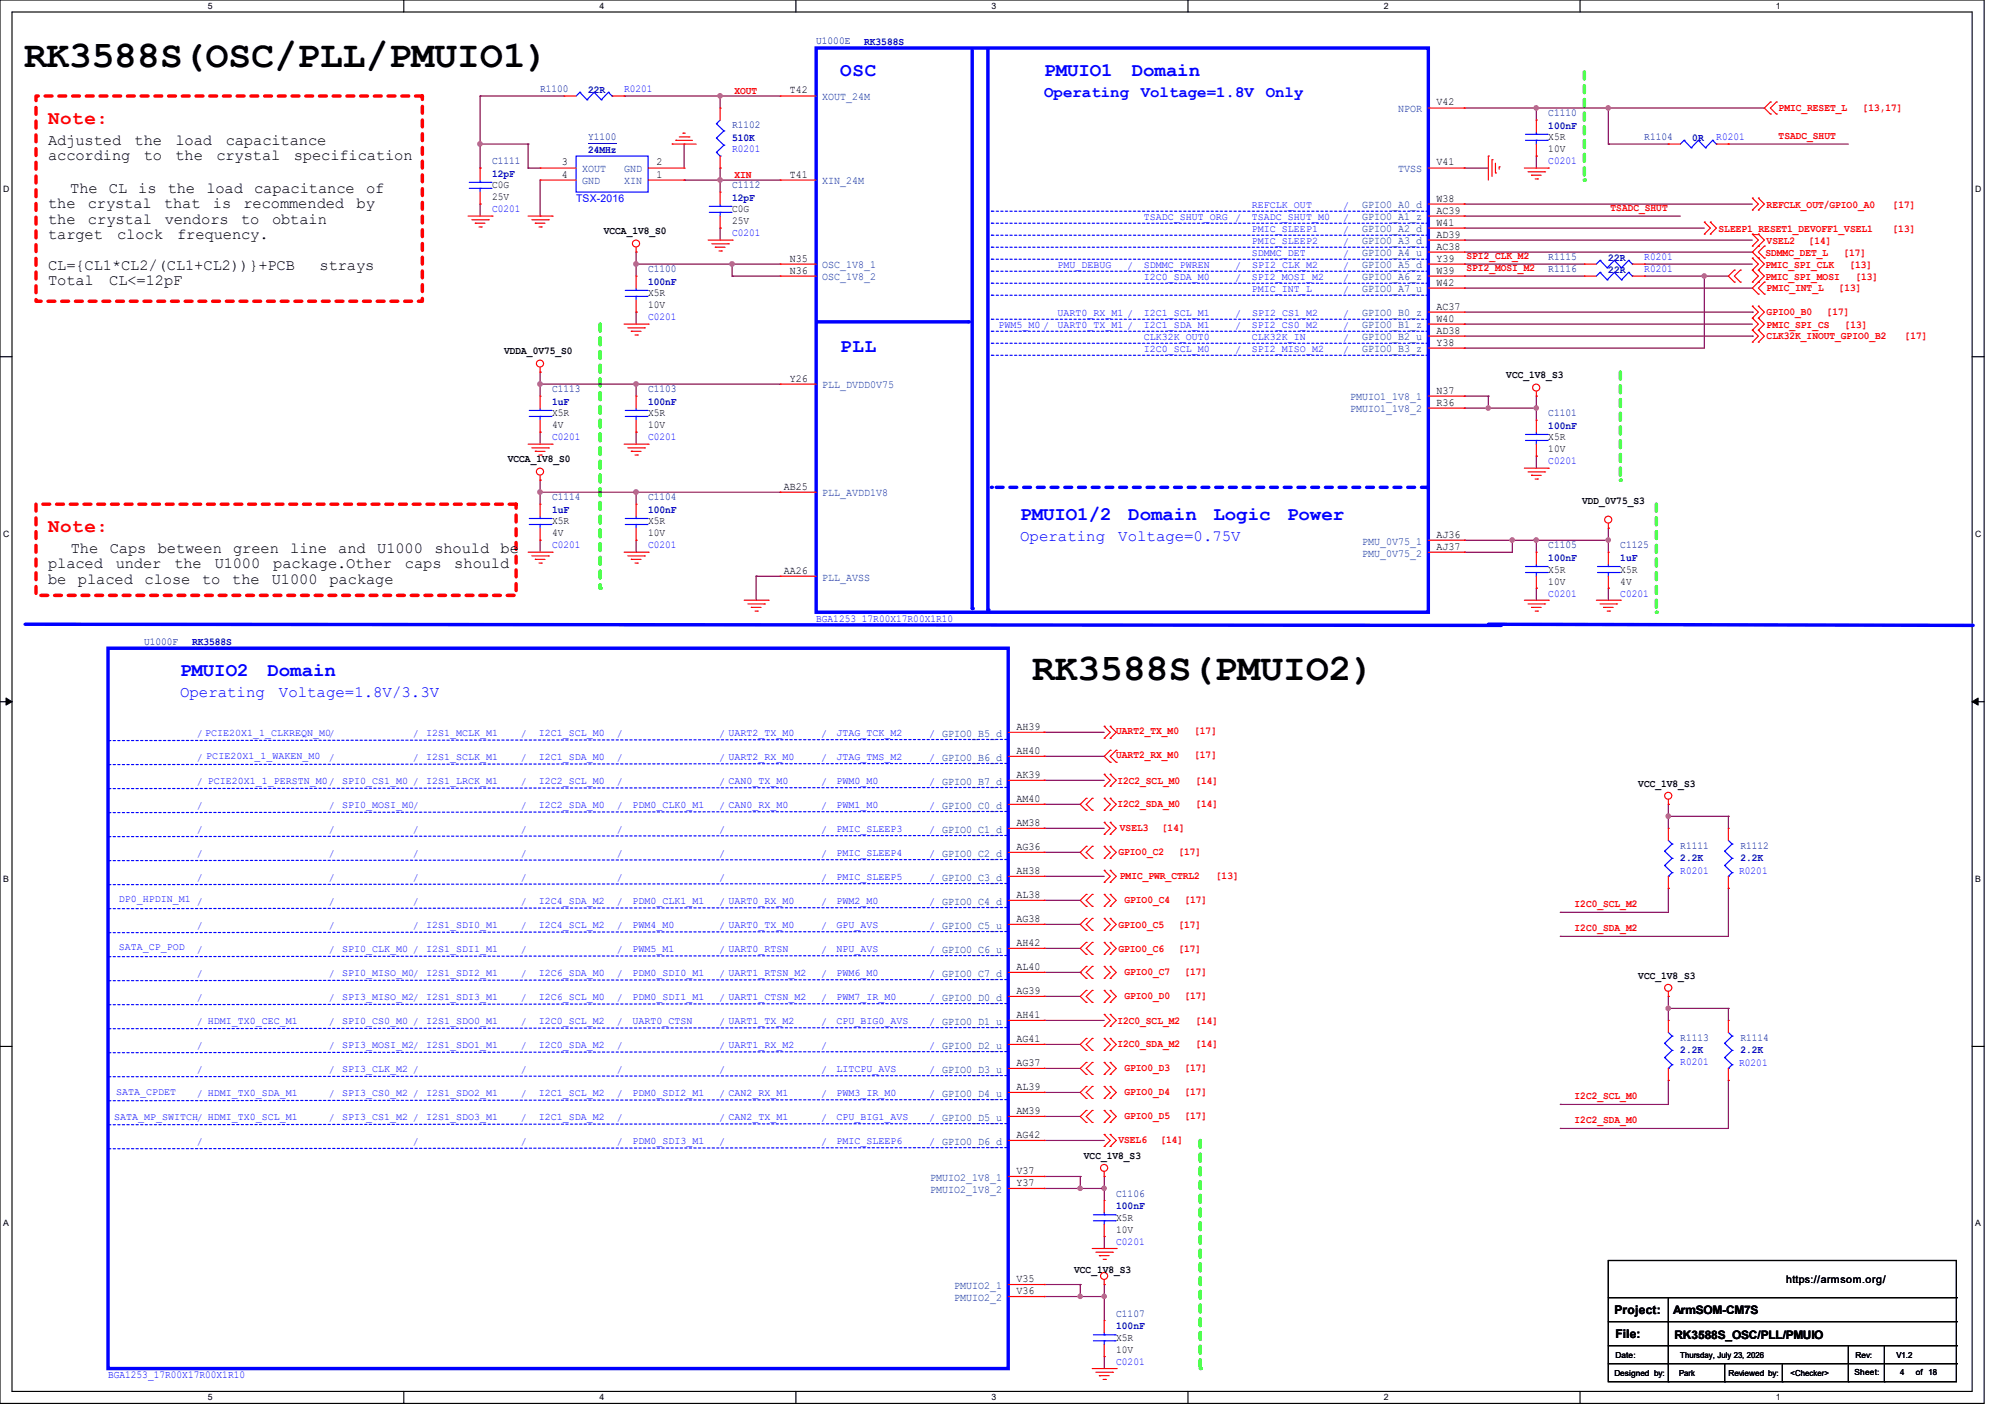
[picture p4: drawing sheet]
<svg xmlns="http://www.w3.org/2000/svg" width="297mm" height="210mm" viewBox="0 0 297 210" stroke-linecap="round" stroke-linejoin="round" font-family="sans-serif">
<defs><g id="words">
<g font-size="5.6">
<text x="3.6" y="10">RK3588S(OSC/PLL/PMUIO1)</text>
<text x="152.9" y="100.7">RK3588S(PMUIO2)</text>
</g>
<g font-size="2.8" fill="#00f">
<text x="124.5" y="11.3">OSC</text>
<text x="154.7" y="11.3">PMUIO1</text>
<text x="167.6" y="11.3">Domain</text>
<text x="124.5" y="52.2">PLL</text>
<text x="151.1" y="77">PMUIO1/2</text>
<text x="167.1" y="77">Domain</text>
<text x="179.8" y="77">Logic</text>
<text x="190.7" y="77">Power</text>
<text x="26.7" y="100.2">PMUIO2</text>
<text x="39.6" y="100.2">Domain</text>
</g>
<g font-size="2.8" fill="#f00">
<text x="7.1" y="18.4">Note:</text>
<text x="7.1" y="78.8">Note:</text>
</g>
<g font-size="2.3" fill="#00f">
<text x="154.7" y="14.4">Operating</text>
<text x="169" y="14.4">Voltage=1.8V</text>
<text x="187.5" y="14.4">Only</text>
<text x="151.1" y="80.1">Operating</text>
<text x="165.7" y="80.1">Voltage=0.75V</text>
<text x="26.7" y="103.3">Operating</text>
<text x="41.3" y="103.3">Voltage=1.8V/3.3V</text>
</g>
<g font-size="2.3">
<text x="7.1" y="21.4">Adjusted</text>
<text x="7.1" y="23.7">according</text>
<text x="19.9" y="21.4">the</text>
<text x="21.3" y="23.7">to</text>
<text x="26" y="21.4">load</text>
<text x="26" y="23.7">the</text>
<text x="32.1" y="23.7">crystal</text>
<text x="33.4" y="21.4">capacitance</text>
<text x="43.5" y="23.7">specification</text>
<text x="10.4" y="28.5">The</text>
<text x="16.1" y="28.5">CL</text>
<text x="20.5" y="28.5">is</text>
<text x="24.9" y="28.5">the</text>
<text x="30.6" y="28.5">load</text>
<text x="37.6" y="28.5">capacitance</text>
<text x="54.2" y="28.5">of</text>
<text x="7.1" y="30.8">the</text>
<text x="7.1" y="33.1">the</text>
<text x="7.1" y="35.4">target</text>
<text x="13" y="30.8">crystal</text>
<text x="13" y="33.1">crystal</text>
<text x="17.4" y="35.4">clock</text>
<text x="24.3" y="30.8">that</text>
<text x="24.4" y="33.1">vendors</text>
<text x="26.2" y="35.4">frequency.</text>
<text x="31.5" y="30.8">is</text>
<text x="35.7" y="33.1">to</text>
<text x="36.1" y="30.8">recommended</text>
<text x="40.3" y="33.1">obtain</text>
<text x="52.8" y="30.8">by</text>
<text x="7.1" y="40">CL={CL1*CL2/(CL1+CL2))}+PCB</text>
<text x="47.3" y="40">strays</text>
<text x="7.1" y="42.2">Total</text>
<text x="16.2" y="42.2">CL&lt;=12pF</text>
<text x="10.5" y="81.9">The</text>
<text x="16.3" y="81.9">Caps</text>
<text x="23.4" y="81.9">between</text>
<text x="34.5" y="81.9">green</text>
<text x="43" y="81.9">line</text>
<text x="50.1" y="81.9">and</text>
<text x="55.9" y="81.9">U1000</text>
<text x="64.4" y="81.9">should</text>
<text x="74.2" y="81.9">be</text>
<text x="7.1" y="84.2">placed</text>
<text x="7.1" y="86.4">be</text>
<text x="11.5" y="86.4">placed</text>
<text x="17.1" y="84.2">under</text>
<text x="21.4" y="86.4">close</text>
<text x="25.8" y="84.2">the</text>
<text x="29.9" y="86.4">to</text>
<text x="31.8" y="84.2">U1000</text>
<text x="34.4" y="86.4">the</text>
<text x="40.3" y="86.4">U1000</text>
<text x="40.5" y="84.2">package.Other</text>
<text x="48.8" y="86.4">package</text>
<text x="60" y="84.2">caps</text>
<text x="67.3" y="84.2">should</text>
</g>
<g font-size="1.8">
<text x="239.1" y="194.6">Project:</text>
<text x="239.3" y="198.1">File:</text>
</g>
<g font-size="1.7">
<text x="247.9" y="194.7">ArmSOM-CM7S</text>
<text x="248" y="198.2">RK3588S_OSC/PLL/PMUIO</text>
</g>
<g font-size="1.6" fill="#000080">
<text x="120.9" y="6.6">U1000E</text>
<text x="128" y="6.6">RK3588S</text>
<text x="80" y="13.7">R1100</text>
<text x="87.1" y="13.7">22R</text>
<text x="229.4" y="17.2">C1110</text>
<text x="87.1" y="20.8">Y1100</text>
<text x="87.1" y="22.6">24MHz</text>
<text x="108.5" y="19">R1102</text>
<text x="108.5" y="20.8">510K</text>
<text x="229.4" y="19">100nF</text>
<text x="243.6" y="20.8">R1104</text>
<text x="250.7" y="20.8">0R</text>
<text x="72.9" y="24.3">C1111</text>
<text x="72.9" y="26.2">12pF</text>
<text x="108.5" y="27.9">C1112</text>
<text x="108.5" y="29.7">12pF</text>
<text x="96" y="40.3">C1100</text>
<text x="229.4" y="40.3">R1116</text>
<text x="229.4" y="38.6">R1115</text>
<text x="238.2" y="40.4">22R</text>
<text x="238.2" y="38.6">22R</text>
<text x="96" y="42.2">100nF</text>
<text x="81.8" y="58.1">C1113</text>
<text x="81.8" y="59.9">1uF</text>
<text x="96" y="58.1">C1103</text>
<text x="96" y="59.9">100nF</text>
<text x="229.4" y="61.7">C1101</text>
<text x="229.4" y="63.5">100nF</text>
<text x="81.8" y="74.1">C1114</text>
<text x="81.8" y="75.9">1uF</text>
<text x="96" y="74.1">C1104</text>
<text x="96" y="75.9">100nF</text>
<text x="229.4" y="81.2">C1105</text>
<text x="229.4" y="83.1">100nF</text>
<text x="240" y="81.2">C1125</text>
<text x="240" y="83.1">1uF</text>
<text x="21.3" y="95.5">U1000F</text>
<text x="28.4" y="95.5">RK3588S</text>
<text x="248.9" y="125.7">R1111</text>
<text x="257.8" y="125.7">R1112</text>
<text x="248.9" y="127.5">2.2K</text>
<text x="257.8" y="127.5">2.2K</text>
<text x="248.9" y="154.1">R1113</text>
<text x="248.9" y="156">2.2K</text>
<text x="257.8" y="154.1">R1114</text>
<text x="257.8" y="156">2.2K</text>
<text x="165.4" y="177.2">C1106</text>
<text x="165.4" y="179.1">100nF</text>
<text x="165.4" y="195">C1107</text>
<text x="165.4" y="196.8">100nF</text>
</g>
<g font-size="1.6" fill="#00f">
<text x="92.5" y="13.7">R0201</text>
<text x="108.5" y="22.6">R0201</text>
<text x="254.2" y="20.8">R0201</text>
<text x="85.3" y="29.9">TSX-2016</text>
<text x="229.4" y="24.3">C0201</text>
<text x="72.9" y="31.5">C0201</text>
<text x="108.5" y="35">C0201</text>
<text x="243.6" y="40.3">R0201</text>
<text x="243.6" y="38.6">R0201</text>
<text x="96" y="47.5">C0201</text>
<text x="81.8" y="65.2">C0201</text>
<text x="96" y="65.2">C0201</text>
<text x="229.4" y="68.8">C0201</text>
<text x="81.8" y="81.2">C0201</text>
<text x="96" y="81.2">C0201</text>
<text x="229.4" y="88.3">C0201</text>
<text x="240" y="88.3">C0201</text>
<text x="120.9" y="92.1">BGA1253_17R00X17R00X1R10</text>
<text x="248.9" y="129.4">R0201</text>
<text x="257.6" y="129.4">R0201</text>
<text x="248.9" y="157.7">R0201</text>
<text x="257.6" y="157.9">R0201</text>
<text x="165.4" y="184.4">C0201</text>
<text x="165.4" y="202.1">C0201</text>
<text x="16" y="204.1">BGA1253_17R00X17R00X1R10</text>
</g>
<g font-size="1.6" fill="#f00">
<text x="108.8" y="13.9">XOUT</text>
<text x="263.5" y="16.4">PMIC_RESET_L</text>
<text x="275.9" y="16.4">[13,17]</text>
<text x="263.5" y="20.6">TSADC_SHUT</text>
<text x="108.8" y="26.3">XIN</text>
<text x="238.6" y="31.2">TSADC_SHUT</text>
<text x="254.6" y="34.3">SLEEP1_RESET1_DEVOFF1_VSEL1</text>
<text x="261.7" y="30.8">REFCLK_OUT/GPIO0_A0</text>
<text x="280.4" y="34.3">[13]</text>
<text x="280.4" y="30.8">[17]</text>
<text x="217.2" y="38.4">SPI2_CLK_M2</text>
<text x="217.2" y="40.1">SPI2_MOSI_M2</text>
<text x="261.5" y="39.7">PMIC_SPI_CLK</text>
<text x="261.5" y="41.4">PMIC_SPI_MOSI</text>
<text x="261.5" y="37.9">SDMMC_DET_L</text>
<text x="261.7" y="36.1">VSEL2</text>
<text x="267.9" y="36.1">[14]</text>
<text x="273.1" y="37.9">[17]</text>
<text x="274" y="39.7">[13]</text>
<text x="274.9" y="41.4">[13]</text>
<text x="261.7" y="43.1">PMIC_INT_L</text>
<text x="261.7" y="46.6">GPIO0_B0</text>
<text x="270.6" y="46.6">[17]</text>
<text x="272.4" y="43.1">[13]</text>
<text x="261.7" y="48.6">PMIC_SPI_CS</text>
<text x="261.7" y="50.2">CLK32K_INOUT_GPIO0_B2</text>
<text x="273.3" y="48.6">[13]</text>
<text x="282.1" y="50.2">[17]</text>
<text x="165.4" y="112.2">UART2_RX_M0</text>
<text x="165.4" y="108.7">UART2_TX_M0</text>
<text x="176.9" y="112.2">[17]</text>
<text x="176.9" y="108.7">[17]</text>
<text x="165.5" y="116.1">I2C2_SCL_M0</text>
<text x="165.5" y="119.5">I2C2_SDA_M0</text>
<text x="177.1" y="116.1">[14]</text>
<text x="177.1" y="119.5">[14]</text>
<text x="165.9" y="123.1">VSEL3</text>
<text x="172.1" y="123.1">[14]</text>
<text x="165.7" y="126.6">GPIO0_C2</text>
<text x="165.9" y="130.2">PMIC_PWR_CTRL2</text>
<text x="174.6" y="126.6">[17]</text>
<text x="180.1" y="130.2">[13]</text>
<text x="165.7" y="137.5">GPIO0_C5</text>
<text x="166.6" y="133.7">GPIO0_C4</text>
<text x="174.6" y="137.5">[17]</text>
<text x="175.5" y="133.7">[17]</text>
<text x="233.3" y="134.4">I2C0_SCL_M2</text>
<text x="233.3" y="137.9">I2C0_SDA_M2</text>
<text x="165.7" y="141">GPIO0_C6</text>
<text x="174.6" y="141">[17]</text>
<text x="166.6" y="144.4">GPIO0_C7</text>
<text x="166.6" y="148">GPIO0_D0</text>
<text x="175.5" y="144.4">[17]</text>
<text x="175.5" y="148">[17]</text>
<text x="165.5" y="151.7">I2C0_SCL_M2</text>
<text x="165.5" y="155.1">I2C0_SDA_M2</text>
<text x="177.1" y="151.7">[14]</text>
<text x="177.1" y="155.1">[14]</text>
<text x="166.6" y="158.6">GPIO0_D3</text>
<text x="175.5" y="158.6">[17]</text>
<text x="166.6" y="165.7">GPIO0_D5</text>
<text x="166.6" y="162.2">GPIO0_D4</text>
<text x="175.5" y="165.7">[17]</text>
<text x="175.5" y="162.2">[17]</text>
<text x="233.3" y="162.8">I2C2_SCL_M0</text>
<text x="233.3" y="166.4">I2C2_SDA_M0</text>
<text x="165.7" y="169.3">VSEL6</text>
<text x="171.9" y="169.3">[14]</text>
</g>
<g font-size="1.6">
<text x="117" y="13.8">T42</text>
<text x="212.8" y="15.6">V42</text>
<text x="229.4" y="20.8">X5R</text>
<text x="229.4" y="22.6">10V</text>
<text x="72.9" y="27.9">C0G</text>
<text x="72.9" y="29.7">25V</text>
<text x="83.2" y="24.5">3</text>
<text x="83.2" y="26.3">4</text>
<text x="97.2" y="26.3">1</text>
<text x="97.2" y="24.5">2</text>
<text x="117" y="26.3">T41</text>
<text x="212.8" y="29.8">W38</text>
<text x="212.8" y="24.5">V41</text>
<text x="89.4" y="34.7">VCCA_1V8_S0</text>
<text x="108.5" y="31.5">C0G</text>
<text x="108.5" y="33.2">25V</text>
<text x="212.8" y="33.4">W41</text>
<text x="212.8" y="35.2">AD39</text>
<text x="212.8" y="31.6">AC39</text>
<text x="117" y="38.7">N35</text>
<text x="117" y="40.5">N36</text>
<text x="212.8" y="40.5">W39</text>
<text x="212.8" y="37">AC38</text>
<text x="212.8" y="38.7">Y39</text>
<text x="96" y="43.9">X5R</text>
<text x="96" y="45.7">10V</text>
<text x="212.8" y="45.8">AC37</text>
<text x="212.8" y="47.6">W40</text>
<text x="212.8" y="42.3">W42</text>
<text x="74.7" y="52.5">VDDA_0V75_S0</text>
<text x="212.8" y="49.4">AD38</text>
<text x="212.8" y="51.2">Y38</text>
<text x="117" y="56.5">Y26</text>
<text x="212.8" y="58.3">N37</text>
<text x="223.1" y="56">VCC_1V8_S3</text>
<text x="81.8" y="61.7">X5R</text>
<text x="81.8" y="63.5">4V</text>
<text x="96" y="61.7">X5R</text>
<text x="96" y="63.5">10V</text>
<text x="212.8" y="60.1">R36</text>
<text x="229.4" y="65.2">X5R</text>
<text x="75.2" y="68.5">VCCA_1V8_S0</text>
<text x="229.4" y="67">10V</text>
<text x="81.8" y="77.7">X5R</text>
<text x="96" y="77.7">X5R</text>
<text x="116.1" y="72.5">AB25</text>
<text x="234.4" y="74.7">VDD_0V75_S3</text>
<text x="81.8" y="79.5">4V</text>
<text x="96" y="79.5">10V</text>
<text x="212.8" y="79.6">AJ36</text>
<text x="212.8" y="81.4">AJ37</text>
<text x="116.1" y="85">AA26</text>
<text x="229.4" y="84.8">X5R</text>
<text x="229.4" y="86.6">10V</text>
<text x="240" y="84.8">X5R</text>
<text x="240" y="86.6">4V</text>
<text x="150.6" y="111.6">AH40</text>
<text x="150.6" y="108.1">AH39</text>
<text x="150.6" y="115.2">AK39</text>
<text x="150.6" y="118.7">AM40</text>
<text x="242.7" y="116.5">VCC_1V8_S3</text>
<text x="150.6" y="122.3">AM38</text>
<text x="150.6" y="125.9">AG36</text>
<text x="150.6" y="129.4">AH38</text>
<text x="150.6" y="133">AL38</text>
<text x="150.6" y="136.5">AG38</text>
<text x="150.6" y="140.1">AH42</text>
<text x="150.6" y="143.6">AL40</text>
<text x="150.6" y="147.2">AG39</text>
<text x="242.7" y="144.9">VCC_1V8_S3</text>
<text x="150.6" y="150.8">AH41</text>
<text x="150.6" y="154.3">AG41</text>
<text x="150.6" y="161.4">AL39</text>
<text x="150.6" y="157.9">AG37</text>
<text x="150.6" y="165">AM39</text>
<text x="150.6" y="168.5">AG42</text>
<text x="150.6" y="173.9">V37</text>
<text x="160.6" y="171.6">VCC_1V8_S3</text>
<text x="150.6" y="175.6">Y37</text>
<text x="165.4" y="180.8">X5R</text>
<text x="165.4" y="182.6">10V</text>
<text x="150.6" y="189.9">V35</text>
<text x="150.6" y="191.6">V36</text>
<text x="159.1" y="188.5">VCC_1V8_S3</text>
<text x="264.6" y="190.1">https://armsom.org/</text>
<text x="165.4" y="198.6">X5R</text>
<text x="165.4" y="200.4">10V</text>
</g>
<g font-size="1.6" fill="#004080">
<text x="121.8" y="14.9">XOUT_24M</text>
<text x="207.1" y="16.6">NPOR</text>
<text x="86.2" y="25.5">XOUT</text>
<text x="86.2" y="27.3">GND</text>
<text x="92.5" y="27.3">XIN</text>
<text x="92.5" y="25.5">GND</text>
<text x="121.8" y="27.3">XIN_24M</text>
<text x="207.1" y="25.5">TVSS</text>
<text x="201.8" y="34.4">GPIO0_A2_d</text>
<text x="201.8" y="30.9">GPIO0_A0_d</text>
<text x="201.8" y="32.6">GPIO0_A1_z</text>
<text x="121.8" y="39.8">OSC_1V8_1</text>
<text x="121.8" y="41.5">OSC_1V8_2</text>
<text x="201.8" y="41.5">GPIO0_A6_z</text>
<text x="201.8" y="36.2">GPIO0_A3_d</text>
<text x="201.8" y="38">GPIO0_A4_u</text>
<text x="201.8" y="39.8">GPIO0_A5_d</text>
<text x="201.8" y="46.9">GPIO0_B0_z</text>
<text x="201.8" y="43.3">GPIO0_A7_u</text>
<text x="201.8" y="50.4">GPIO0_B2_u</text>
<text x="201.8" y="52.2">GPIO0_B3_z</text>
<text x="201.8" y="48.6">GPIO0_B1_z</text>
<text x="121.8" y="57.5">PLL_DVDD0V75</text>
<text x="200" y="59.3">PMUIO1_1V8_1</text>
<text x="200" y="61.1">PMUIO1_1V8_2</text>
<text x="121.8" y="73.5">PLL_AVDD1V8</text>
<text x="201.8" y="80.6">PMU_0V75_1</text>
<text x="201.8" y="82.4">PMU_0V75_2</text>
<text x="121.8" y="86">PLL_AVSS</text>
<text x="137.8" y="174.9">PMUIO2_1V8_1</text>
<text x="137.8" y="176.7">PMUIO2_1V8_2</text>
<text x="141.4" y="190.9">PMUIO2_1</text>
<text x="141.4" y="192.7">PMUIO2_2</text>
</g>
<g font-size="1.5" fill="#00f">
<text x="169.5" y="32.5">TSADC_SHUT_ORG</text>
<text x="183" y="32.7">/</text>
<text x="185.5" y="34.3">PMIC_SLEEP1</text>
<text x="185.5" y="32.5">TSADC_SHUT_M0</text>
<text x="185.5" y="30.7">REFCLK_OUT</text>
<text x="199" y="34.5">/</text>
<text x="199" y="32.7">/</text>
<text x="199" y="30.9">/</text>
<text x="156.6" y="39.6">PMU_DEBUG</text>
<text x="167" y="39.8">/</text>
<text x="169.5" y="41.4">I2C0_SDA_M0</text>
<text x="169.5" y="39.6">SDMMC_PWREN</text>
<text x="183" y="41.6">/</text>
<text x="183" y="39.8">/</text>
<text x="185.5" y="41.4">SPI2_MOSI_M2</text>
<text x="185.5" y="37.8">SDMMC_DET</text>
<text x="185.5" y="36.1">PMIC_SLEEP2</text>
<text x="185.5" y="39.6">SPI2_CLK_M2</text>
<text x="199" y="41.6">/</text>
<text x="199" y="39.8">/</text>
<text x="199" y="38">/</text>
<text x="199" y="36.2">/</text>
<text x="156.6" y="46.7">UART0_RX_M1 /</text>
<text x="169.5" y="46.7">I2C1_SCL_M1</text>
<text x="183" y="46.9">/</text>
<text x="185.5" y="43.2">PMIC_INT_L</text>
<text x="185.5" y="46.7">SPI2_CS1_M2</text>
<text x="199" y="43.3">/</text>
<text x="199" y="46.9">/</text>
<text x="147.9" y="48.5">PWM5_M0 /</text>
<text x="156.6" y="48.5">UART0_TX_M1 /</text>
<text x="169.5" y="48.5">I2C1_SDA_M1</text>
<text x="169.5" y="52.1">I2C0_SCL_M0</text>
<text x="169.5" y="50.3">CLK32K_OUT0</text>
<text x="183" y="48.7">/</text>
<text x="183" y="52.2">/</text>
<text x="185.5" y="48.5">SPI2_CS0_M2</text>
<text x="185.5" y="50.3">CLK32K_IN</text>
<text x="185.5" y="52.1">SPI2_MISO_M2</text>
<text x="199" y="48.7">/</text>
<text x="199" y="50.5">/</text>
<text x="199" y="52.2">/</text>
<text x="29.2" y="109.1">/ PCIE20X1_1_CLKREQN_M0/</text>
<text x="29.2" y="112.7">/ PCIE20X1_1_WAKEN_M0</text>
<text x="48.7" y="112.7">/</text>
<text x="61.2" y="112.7">/</text>
<text x="61.2" y="109.1">/</text>
<text x="63.1" y="112.5">I2S1_SCLK_M1</text>
<text x="63.1" y="109">I2S1_MCLK_M1</text>
<text x="77.2" y="109.1">/</text>
<text x="77.2" y="112.7">/</text>
<text x="79.8" y="109">I2C1_SCL_M0</text>
<text x="79.8" y="112.5">I2C1_SDA_M0</text>
<text x="91.4" y="109.1">/</text>
<text x="91.4" y="112.7">/</text>
<text x="106.5" y="109.1">/ UART2_TX_M0</text>
<text x="106.5" y="112.7">/ UART2_RX_M0</text>
<text x="121.6" y="109.1">/</text>
<text x="121.6" y="112.7">/</text>
<text x="123.9" y="109">JTAG_TCK_M2</text>
<text x="123.9" y="112.5">JTAG_TMS_M2</text>
<text x="137.6" y="109.1">/ GPIO0_B5_d</text>
<text x="137.6" y="112.7">/ GPIO0_B6_d</text>
<text x="29.2" y="116.2">/ PCIE20X1_1_PERSTN_M0/</text>
<text x="29.2" y="119.8">/</text>
<text x="48.7" y="119.8">/</text>
<text x="50.7" y="116.1">SPI0_CS1_M0 /</text>
<text x="50.7" y="119.6">SPI0_MOSI_M0/</text>
<text x="63.1" y="116.1">I2S1_LRCK_M1</text>
<text x="77.2" y="116.2">/</text>
<text x="77.2" y="119.8">/</text>
<text x="79.8" y="116.1">I2C2_SCL_M0</text>
<text x="79.8" y="119.6">I2C2_SDA_M0</text>
<text x="91.4" y="116.2">/</text>
<text x="91.4" y="119.8">/</text>
<text x="93.7" y="119.6">PDM0_CLK0_M1</text>
<text x="106.5" y="119.8">/ CAN0_RX_M0</text>
<text x="106.5" y="116.2">/ CAN0_TX_M0</text>
<text x="121.6" y="116.2">/</text>
<text x="121.6" y="119.8">/</text>
<text x="123.9" y="116.1">PWM0_M0</text>
<text x="123.9" y="119.6">PWM1_M0</text>
<text x="137.6" y="116.2">/ GPIO0_B7_d</text>
<text x="137.6" y="119.8">/ GPIO0_C0_d</text>
<text x="29.2" y="123.4">/</text>
<text x="48.7" y="123.4">/</text>
<text x="61.2" y="123.4">/</text>
<text x="77.2" y="123.4">/</text>
<text x="91.4" y="123.4">/</text>
<text x="106.5" y="123.4">/</text>
<text x="121.6" y="123.4">/</text>
<text x="123.9" y="123.2">PMIC_SLEEP3</text>
<text x="137.6" y="123.4">/ GPIO0_C1_d</text>
<text x="29.2" y="126.9">/</text>
<text x="29.2" y="130.5">/</text>
<text x="48.7" y="130.5">/</text>
<text x="48.7" y="126.9">/</text>
<text x="61.2" y="130.5">/</text>
<text x="61.2" y="126.9">/</text>
<text x="77.2" y="126.9">/</text>
<text x="77.2" y="130.5">/</text>
<text x="91.4" y="126.9">/</text>
<text x="91.4" y="130.5">/</text>
<text x="106.5" y="130.5">/</text>
<text x="106.5" y="126.9">/</text>
<text x="121.6" y="126.9">/</text>
<text x="121.6" y="130.5">/</text>
<text x="123.9" y="126.7">PMIC_SLEEP4</text>
<text x="123.9" y="130.3">PMIC_SLEEP5</text>
<text x="137.6" y="126.9">/ GPIO0_C2_d</text>
<text x="137.6" y="130.5">/ GPIO0_C3_d</text>
<text x="17.6" y="133.5">DP0_HPDIN_M1</text>
<text x="29.2" y="134">/</text>
<text x="29.2" y="137.6">/</text>
<text x="48.7" y="137.6">/</text>
<text x="48.7" y="134">/</text>
<text x="61.2" y="137.6">/</text>
<text x="61.2" y="134">/</text>
<text x="63.1" y="137.4">I2S1_SDI0_M1</text>
<text x="77.2" y="134">/</text>
<text x="77.2" y="137.6">/</text>
<text x="79.8" y="133.9">I2C4_SDA_M2</text>
<text x="79.8" y="137.4">I2C4_SCL_M2</text>
<text x="91.4" y="134">/</text>
<text x="91.4" y="137.6">/</text>
<text x="93.7" y="133.9">PDM0_CLK1_M1</text>
<text x="93.7" y="137.4">PWM4_M0</text>
<text x="106.5" y="134">/ UART0_RX_M0</text>
<text x="106.5" y="137.6">/ UART0_TX_M0</text>
<text x="121.6" y="134">/</text>
<text x="121.6" y="137.6">/</text>
<text x="123.9" y="133.9">PWM2_M0</text>
<text x="123.9" y="137.4">GPU_AVS</text>
<text x="137.6" y="134">/ GPIO0_C4_d</text>
<text x="137.6" y="137.6">/ GPIO0_C5_u</text>
<text x="17.6" y="140.6">SATA_CP_POD</text>
<text x="29.2" y="141.1">/</text>
<text x="48.7" y="141.1">/</text>
<text x="50.7" y="141">SPI0_CLK_M0 /</text>
<text x="63.1" y="141">I2S1_SDI1_M1</text>
<text x="77.2" y="141.1">/</text>
<text x="91.4" y="141.1">/</text>
<text x="93.7" y="141">PWM5_M1</text>
<text x="106.5" y="141.1">/ UART0_RTSN</text>
<text x="121.6" y="141.1">/</text>
<text x="123.9" y="141">NPU_AVS</text>
<text x="137.6" y="141.1">/ GPIO0_C6_u</text>
<text x="29.2" y="144.7">/</text>
<text x="29.2" y="148.3">/</text>
<text x="48.7" y="148.3">/</text>
<text x="48.7" y="144.7">/</text>
<text x="50.7" y="144.5">SPI0_MISO_M0/</text>
<text x="50.7" y="148.1">SPI3_MISO_M2/</text>
<text x="63.1" y="144.5">I2S1_SDI2_M1</text>
<text x="63.1" y="148.1">I2S1_SDI3_M1</text>
<text x="77.2" y="144.7">/</text>
<text x="77.2" y="148.3">/</text>
<text x="79.8" y="144.5">I2C6_SDA_M0</text>
<text x="79.8" y="148.1">I2C6_SCL_M0</text>
<text x="91.4" y="144.7">/</text>
<text x="91.4" y="148.3">/</text>
<text x="93.7" y="144.5">PDM0_SDI0_M1</text>
<text x="93.7" y="148.1">PDM0_SDI1_M1</text>
<text x="106.5" y="144.7">/ UART1_RTSN_M2</text>
<text x="106.5" y="148.3">/ UART1_CTSN_M2</text>
<text x="121.6" y="144.7">/</text>
<text x="121.6" y="148.3">/</text>
<text x="123.9" y="144.5">PWM6_M0</text>
<text x="123.9" y="148.1">PWM7_IR_M0</text>
<text x="137.6" y="144.7">/ GPIO0_C7_d</text>
<text x="137.6" y="148.3">/ GPIO0_D0_d</text>
<text x="29.2" y="151.8">/ HDMI_TX0_CEC_M1</text>
<text x="29.2" y="155.4">/</text>
<text x="48.7" y="155.4">/</text>
<text x="48.7" y="151.8">/</text>
<text x="50.7" y="151.6">SPI0_CS0_M0 /</text>
<text x="50.7" y="155.2">SPI3_MOSI_M2/</text>
<text x="63.1" y="151.6">I2S1_SDO0_M1</text>
<text x="63.1" y="155.2">I2S1_SDO1_M1</text>
<text x="77.2" y="151.8">/</text>
<text x="77.2" y="155.4">/</text>
<text x="79.8" y="151.6">I2C0_SCL_M2</text>
<text x="79.8" y="155.2">I2C0_SDA_M2</text>
<text x="91.4" y="151.8">/</text>
<text x="91.4" y="155.4">/</text>
<text x="93.7" y="151.6">UART0_CTSN</text>
<text x="106.5" y="151.8">/ UART1_TX_M2</text>
<text x="106.5" y="155.4">/ UART1_RX_M2</text>
<text x="121.6" y="151.8">/</text>
<text x="121.6" y="155.4">/</text>
<text x="123.9" y="151.6">CPU_BIG0_AVS</text>
<text x="137.6" y="151.8">/ GPIO0_D1_u</text>
<text x="137.6" y="155.4">/ GPIO0_D2_u</text>
<text x="29.2" y="158.9">/</text>
<text x="48.7" y="158.9">/</text>
<text x="50.7" y="158.7">SPI3_CLK_M2 /</text>
<text x="77.2" y="158.9">/</text>
<text x="91.4" y="158.9">/</text>
<text x="106.5" y="158.9">/</text>
<text x="121.6" y="158.9">/</text>
<text x="123.9" y="158.7">LITCPU_AVS</text>
<text x="137.6" y="158.9">/ GPIO0_D3_u</text>
<text x="16.9" y="165.9">SATA_MP_SWITCH/ HDMI_TX0_SCL_M1</text>
<text x="17.2" y="162.1">SATA_CPDET</text>
<text x="29.2" y="162.5">/ HDMI_TX0_SDA_M1</text>
<text x="48.7" y="166">/</text>
<text x="48.7" y="162.5">/</text>
<text x="50.7" y="162.3">SPI3_CS0_M2 /</text>
<text x="50.7" y="165.9">SPI3_CS1_M2 /</text>
<text x="63.1" y="162.3">I2S1_SDO2_M1</text>
<text x="63.1" y="165.9">I2S1_SDO3_M1</text>
<text x="77.2" y="162.5">/</text>
<text x="77.2" y="166">/</text>
<text x="79.8" y="162.3">I2C1_SCL_M2</text>
<text x="79.8" y="165.9">I2C1_SDA_M2</text>
<text x="91.4" y="162.5">/</text>
<text x="91.4" y="166">/</text>
<text x="93.7" y="162.3">PDM0_SDI2_M1</text>
<text x="106.5" y="162.5">/ CAN2_RX_M1</text>
<text x="106.5" y="166">/ CAN2_TX_M1</text>
<text x="121.6" y="162.5">/</text>
<text x="121.6" y="166">/</text>
<text x="123.9" y="162.3">PWM3_IR_M0</text>
<text x="123.9" y="165.9">CPU_BIG1_AVS</text>
<text x="137.6" y="162.5">/ GPIO0_D4_u</text>
<text x="137.6" y="166">/ GPIO0_D5_u</text>
<text x="29.2" y="169.6">/</text>
<text x="61.2" y="169.6">/</text>
<text x="77.2" y="169.6">/</text>
<text x="91.4" y="169.6">/</text>
<text x="93.7" y="169.4">PDM0_SDI3_M1</text>
<text x="106.5" y="169.6">/</text>
<text x="121.6" y="169.6">/</text>
<text x="123.9" y="169.4">PMIC_SLEEP6</text>
<text x="137.6" y="169.6">/ GPIO0_D6_d</text>
</g>
<g font-size="1.3">
<text x="30.8" y="1.3">5</text>
<text x="88.8" y="1.3">4</text>
<text x="146.9" y="1.3">3</text>
<text x="205" y="1.3">2</text>
<text x="263.1" y="1.3">1</text>
<text x=".5" y="28.4">D</text>
<text x="292.6" y="28.4">D</text>
<text x=".5" y="79.5">C</text>
<text x="292.6" y="79.5">C</text>
<text x=".5" y="130.6">B</text>
<text x="292.6" y="130.6">B</text>
<text x=".5" y="181.7">A</text>
<text x="292.6" y="181.7">A</text>
<text x="30.8" y="207.4">5</text>
<text x="88.8" y="207.4">4</text>
<text x="146.9" y="207.4">3</text>
<text x="205" y="207.4">2</text>
<text x="263.1" y="207.4">1</text>
</g>
<g font-size="1.2">
<text x="239.1" y="203.8">Designed by:</text>
<text x="239.3" y="201.2">Date:</text>
<text x="248.7" y="203.8">Park</text>
<text x="248.9" y="201.2">Thursday, July 23, 2026</text>
<text x="256" y="203.8">Reviewed by:</text>
<text x="265.3" y="203.8">&lt;Checker&gt;</text>
<text x="274.7" y="203.7">Sheet:</text>
<text x="274.9" y="201.2">Rev:</text>
<text x="280.9" y="201.2">V1.2</text>
<text x="281.5" y="203.7">4</text>
<text x="283.8" y="203.7">of 18</text>
</g>
</g></defs>
<path d="M0 0h293.9v207.9h-293.9zM1.8 1.8h290.3v204.3h-290.3z" fill="none" stroke="#000" stroke-width=".17"/>
<g fill="#fff">
<path d="M30.8 .2h.7v1.4h-.7z"/>
<path d="M30.8 206.2h.7v1.4h-.7z"/>
</g>
<path d="M59.8 0v1.8M59.8 206.1v1.8" fill="none" stroke="#000" stroke-width=".17"/>
<g fill="#fff">
<path d="M88.8 .2h.7v1.4h-.7z"/>
<path d="M88.8 206.2h.7v1.4h-.7z"/>
</g>
<path d="M117.9 0v1.8M117.9 206.1v1.8" fill="none" stroke="#000" stroke-width=".17"/>
<g fill="#fff">
<path d="M146.9 .2h.7v1.4h-.7z"/>
<path d="M146.9 206.2h.7v1.4h-.7z"/>
</g>
<path d="M176 0v1.8M176 206.1v1.8" fill="none" stroke="#000" stroke-width=".17"/>
<g fill="#fff">
<path d="M205 .2h.7v1.4h-.7z"/>
<path d="M205 206.2h.7v1.4h-.7z"/>
</g>
<path d="M234.1 0v1.8M234.1 206.1v1.8" fill="none" stroke="#000" stroke-width=".17"/>
<g fill="#fff">
<path d="M263.1 .2h.6v1.4h-.6z"/>
<path d="M263.1 206.2h.6v1.4h-.6z"/>
<path d="M.5 27.3h.9v1.4h-.9z"/>
<path d="M292.6 27.3h.9v1.4h-.9z"/>
<path d="M.5 78.4h.9v1.4h-.9z"/>
<path d="M292.6 78.4h.9v1.4h-.9z"/>
</g>
<path d="M0 52.8h1.8M292.1 52.8h1.8" fill="none" stroke="#000" stroke-width=".17"/>
<g fill="#fff">
<path d="M.5 129.5h.8v1.4h-.8z"/>
<path d="M292.6 129.5h.8v1.4h-.8z"/>
</g>
<path d="M0 103.9h1.8M292.1 103.9h1.8" fill="none" stroke="#000" stroke-width=".17"/>
<path d="M.9 103.4l.9 .5-.9 .5zM292.1 103.9l.9-.5v1z" fill="#000" stroke="#000" stroke-width=".15"/>
<g fill="#fff">
<path d="M.5 180.5h.8v1.4h-.8z"/>
<path d="M292.6 180.5h.8v1.4h-.8z"/>
</g>
<path d="M0 155h1.8M292.1 155h1.8" fill="none" stroke="#000" stroke-width=".17"/>
<path d="M3.7 92.5l218.5 .1" fill="none" stroke="#00f" stroke-width=".51"/>
<circle cx="222.3" cy="92.6" r=".25" fill="#00f"/>
<path d="M88.9 48v39.1" fill="none" stroke="#0f0" stroke-width=".51" stroke-dasharray="1 1"/>
<circle cx="88.9" cy="87.1" r=".25" fill="#0f0" stroke-dasharray="1 1"/>
<path d="M5.3 14.2h57.3v30.4h-57.3zM5.3 74.7h71.2v13.5h-71.2z" fill="none" stroke="#f00" stroke-width=".51" stroke-dasharray="1 1"/>
<path d="M234.7 10.7v16" fill="none" stroke="#0f0" stroke-width=".51" stroke-dasharray="1 1"/>
<circle cx="234.7" cy="26.7" r=".25" fill="#0f0" stroke-dasharray="1 1"/>
<path d="M240 55.1v16" fill="none" stroke="#0f0" stroke-width=".51" stroke-dasharray="1 1"/>
<circle cx="240" cy="71.1" r=".25" fill="#0f0" stroke-dasharray="1 1"/>
<path d="M245.4 74.7v16" fill="none" stroke="#0f0" stroke-width=".51" stroke-dasharray="1 1"/>
<circle cx="245.4" cy="90.7" r=".25" fill="#0f0" stroke-dasharray="1 1"/>
<path d="M177.8 168.9v33.8" fill="none" stroke="#0f0" stroke-width=".51" stroke-dasharray="1 1"/>
<circle cx="177.8" cy="202.7" r=".25" fill="#0f0" stroke-dasharray="1 1"/>
<path d="M220.5 92.5l71.6 .1" fill="none" stroke="#00f" stroke-width=".51"/>
<circle cx="292.1" cy="92.6" r=".25" fill="#00f"/>
<g fill="none" stroke="#800040" stroke-width=".17">
<path d="M71.1 14.2h.1M71.1 14.2v10.7M71.1 14.2h12.5M92.5 14.2h.1M92.5 14.2h23.1M106.7 14.2h.1M106.7 14.2v1.8M216.9 16h.1M216.9 16h44.5M227.6 16h.1M227.6 16v1.8M238.3 16h.1"/>
<path d="M238.3 16v5.3M71.1 21.3h.1M71.1 30.2h.1M71.1 24.9h.1M71.1 30.2v1.8M71.1 21.3h7.1M78.2 24.9h.1M78.2 21.3h.1M78.2 24.9h1.8M78.2 21.3v3.6M80 32h.1M80 26.7v5.3"/>
<path d="M94.2 39.1h.1M94.2 37.3h.1M94.2 39.1h21.4M94.2 37.3v3.6M101.3 26.7h.1M101.3 21.3h.1M101.3 26.7h14.3M101.3 21.3v3.6M106.7 33.8h.1M106.7 24.9h.1M106.7 26.7h.1M106.7 24.9v3.5"/>
<path d="M106.7 33.8v1.8M108.5 39.1h.1M108.5 39.1v1.8M216.9 35.6h.1M216.9 33.8h.1M216.9 32h.1M216.9 39.1h.1M216.9 30.2h.1M216.9 24.9h.1M216.9 35.6h42.7M216.9 33.8h35.6M216.9 32h32"/>
<path d="M216.9 39.1h17.8M216.9 30.2h42.7M216.9 24.9h3.6M216.9 37.3h42.7M227.6 23.1h.1M227.6 23.1v1.8M238.3 21.3h.1M238.3 21.3h8.8M243.6 39.1h.1M243.6 39.1h16M256 21.3h.1M256 21.3h17.8"/>
<path d="M259.6 37.3h.1M80 55.1h.1M80 56.9h.1M80 55.1v3.6M80 56.9h35.6M94.2 56.9h.1M94.2 46.2h.1M94.2 46.2v1.8M94.2 56.9v1.8M108.5 40.9h.1M108.5 40.9h7.1M216.9 58.7h.1"/>
<path d="M216.9 48h.1M216.9 40.9h.1M216.9 42.7h.1M216.9 51.6h.1M216.9 58.7h3.6M216.9 49.8h42.7M216.9 48h42.7M216.9 40.9h17.8M216.9 42.7h42.7M216.9 46.2h42.7M220.5 58.7h.1M220.5 58.7v1.8"/>
<path d="M227.6 58.7h.1M227.6 58.7v3.5M243.6 40.9h.1M243.6 40.9h12.4M252.5 40.9h.1M252.5 40.9v10.7h-35.6M259.6 49.8h.1M259.6 46.2h.1M80 71.1h.1M80 72.9h.1M80 64h.1M80 72.9h35.6"/>
<path d="M80 64v1.8M80 71.1v3.6M94.2 72.9h.1M94.2 64h.1M94.2 64v1.8M94.2 72.9v1.8M216.9 60.5h.1M216.9 60.5h10.7M220.5 60.5h.1M227.6 60.5h.1M227.6 67.6h.1M227.6 67.6v1.7"/>
<path d="M238.3 78.2h.1M238.3 78.2v3.6M80 80h.1M80 80v1.8M94.2 80h.1M94.2 80v1.8M112 85.3h.1M112 85.3v3.6M112 85.3h3.6M216.9 80h.1M216.9 81.8h.1M216.9 80h21.4"/>
<path d="M224 80h.1M224 80v1.8h-7.1M227.6 80h.1M227.6 87.1h.1M227.6 80v1.8M227.6 87.1v1.8M238.3 87.1h.1M238.3 80h.1M238.3 87.1v1.8M154.7 115.6h.1M154.7 119.1h.1M154.7 112h.1"/>
<path d="M154.7 108.5h.1M154.7 115.6h8.9M154.7 119.1h5.3M154.7 112h8.9M154.7 108.5h8.9M247.1 119.1h.1M247.1 119.1v3.6M154.7 122.7h.1M154.7 129.8h.1M154.7 126.2h.1M154.7 136.9h.1M154.7 133.3h.1"/>
<path d="M154.7 122.7h8.9M154.7 129.8h8.9M154.7 126.2h5.3M154.7 136.9h5.3M154.7 133.3h5.3M231.1 135.1h.1M231.1 138.7h.1M247.1 120.9h.1M247.1 131.6h.1M247.1 131.6v3.5h-16M247.1 120.9h8.9M256 120.9h.1"/>
<path d="M256 131.6h.1M256 120.9v1.8M256 131.6v7.1h-24.9M154.7 140.5h.1M154.7 151.1h.1M154.7 154.7h.1M154.7 147.6h.1M154.7 158.2h.1M154.7 140.5h5.3M154.7 151.1h8.9M154.7 154.7h5.3M154.7 147.6h5.3"/>
<path d="M154.7 158.2h5.3M154.7 144h5.3M160 144h.1M247.1 147.6h.1M247.1 149.4h.1M247.1 147.6v3.5M247.1 149.4h8.9M256 149.4h.1M256 149.4v1.7M154.7 168.9h.1M154.7 176h.1M154.7 174.2h.1"/>
<path d="M154.7 165.4h.1M154.7 161.8h.1M154.7 168.9h8.9M154.7 176h8.9M154.7 174.2h5.3M154.7 165.4h5.3M154.7 161.8h5.3M160 174.2h.1M160 176h.1M160 174.2v1.8M163.6 174.2h.1M163.6 176h.1"/>
<path d="M163.6 174.2v3.6M231.1 163.6h.1M231.1 167.1h.1M247.1 160h.1M247.1 160v3.6h-16M256 160h.1M256 160v7.1h-24.9M154.7 192h.1M154.7 190.2h.1M154.7 192h8.9M154.7 190.2h5.3M160 190.2h.1"/>
<path d="M160 192h.1M160 190.2v1.8M163.6 183.1h.1M163.6 190.2h.1M163.6 192h.1M163.6 183.1v1.8M163.6 190.2v5.4M163.6 200.9h.1M163.6 200.9v1.8"/>
</g>
<g fill="#f0f" stroke="#f0f" stroke-width=".17">
<circle cx="106.7" cy="26.6" r=".32"/>
<circle cx="106.7" cy="14.2" r=".32"/>
<circle cx="224" cy="80" r=".32"/>
<circle cx="227.6" cy="80" r=".32"/>
<circle cx="227.6" cy="60.4" r=".32"/>
<circle cx="220.5" cy="60.4" r=".32"/>
<circle cx="94.2" cy="72.9" r=".32"/>
<circle cx="108.4" cy="39.1" r=".32"/>
<circle cx="94.2" cy="39.1" r=".32"/>
<circle cx="163.6" cy="176" r=".32"/>
<circle cx="247.1" cy="120.9" r=".32"/>
<circle cx="160" cy="176" r=".32"/>
<circle cx="163.6" cy="192" r=".32"/>
<circle cx="160" cy="192" r=".32"/>
<circle cx="227.6" cy="16" r=".32"/>
<circle cx="94.2" cy="56.9" r=".32"/>
<circle cx="80" cy="56.9" r=".32"/>
<circle cx="238.2" cy="80" r=".32"/>
<circle cx="238.2" cy="16" r=".32"/>
<circle cx="247.1" cy="149.3" r=".32"/>
<circle cx="80" cy="72.9" r=".32"/>
<circle cx="252.5" cy="40.9" r=".32"/>
<circle cx="71.1" cy="21.3" r=".32"/>
</g>
<g fill="none" stroke="#f00" stroke-width=".17">
<path d="M101.2 19.7h.1M101.2 19.7h.3M106.7 16h.1M106.7 16v1.8M227.6 17.8h.1M227.6 17.8v1.8M262.3 15.1h.1M262.3 16.9h.1M262.3 15.1l-.9 .9 .9 .9M263.1 16.9h.1M263.1 15.1h.1M263.1 15.1l-.8 .9 .8 .9"/>
<path d="M69.3 32h3.6M69.9 32.6h2.4M70.4 33.1h.1M70.4 33.1h1.4M71 33.6h.3M71.3 33.6h.1M72.3 32.6h.1M72.9 32h.1M78.2 32h3.6M78.8 32.6h2.4M79.3 33.1h.1M79.3 33.1h1.4"/>
<path d="M79.8 33.6h.4M80 24.9h.1M80 26.7h.1M80 24.9h5.3M80 26.7h5.3M80.2 33.6h.1M81.2 32.6h.1M81.8 32h.1M94.2 37.3h.1M94.2 36.6v.7M96 24.9h5.3M96 26.7h5.3"/>
<path d="M99.6 21.3h.1M99.6 21.3h3.5M100.1 20.8h.1M100.1 20.8h2.5M100.6 20.3h1.5M101.3 26.7h.1M101.3 24.9h.1M102.1 20.3h.1M104.9 35.6h3.6M105.5 36.1h2.4M106 36.6h.1M106 36.6h1.4"/>
<path d="M106.5 37.2h.3M106.7 28.4h.1M106.7 33.8h.1M106.7 24.9h.1M106.7 23.1v1.8M106.7 28.4v1.8M106.7 32v1.8M106.8 37.2h.1M107.9 36.1h.1M108.5 35.6h.1M220.5 23.1h.1M220.5 23.1v3.6"/>
<path d="M221 23.7h.1M221 23.7v2.4M221.5 25.6h.1M221.5 24.2v1.4M222.1 24.7h.1M222.1 24.7v.4M225.8 24.9h3.6M226.4 25.4h2.4M226.9 26h.1M226.9 26h1.4M227.4 26.5h.4M227.6 23.1h.1"/>
<path d="M227.6 21.3v1.8M227.8 26.5h.1M228.8 25.4h.1M229.4 24.9h.1M247.1 21.3h.1M247.1 21.3h1.8M252.5 34.7h.1M252.5 32.9h.1M252.5 32.9l.9 .9-.9 .9M253.4 34.7h.1M253.4 32.9h.1M253.4 32.9l.9 .9-.9 .9"/>
<path d="M254.3 21.3h1.7M256 21.3h.1M259.6 36.4h.1M259.6 34.7h.1M259.6 38.2h.1M259.6 31.1h.1M259.6 29.3h.1M259.6 34.7l.9 .9-.9 .8M259.6 38.2l.9 .9-.9 .9M259.6 29.3l.9 .9-.9 .9M260.5 36.4h.1M260.5 34.7h.1"/>
<path d="M260.5 38.2h.1M260.5 31.1h.1M260.5 29.3h.1M260.5 34.7l.9 .9-1.8 1.7 1.8 1.8-.9 .9M260.5 29.3l.9 .9-.9 .9M261.4 38.2h.1M261.4 36.4h.1M261.4 36.4l-.9 .9 .9 .9M80 55.1h.1M80 58.7h.1M80 54.4v.7M80 58.7v1.8"/>
<path d="M92.5 48h3.5M93 48.6h2.5M93.5 49.1h.1M93.5 49.1h1.5M94.1 49.6h.3M94.2 58.7h.1M94.2 40.9h.1M94.2 46.2h.1M94.2 40.9v1.8M94.2 44.4v1.8M94.2 58.7v1.8M94.4 49.6h.1"/>
<path d="M95.5 48.6h.1M96 48h.1M227.6 58.7h.1M227.6 58v.7M234.7 40.9h.1M234.7 40.9h1.8M241.8 40.9h1.8M243.6 40.9h.1M256.9 40h.1M256.9 41.8h.1M256.9 40l-.9 .9 .9 .9M257.8 41.8h.1"/>
<path d="M257.8 40h.1M257.8 40l-.9 .9 .9 .9M259.6 40h.1M259.6 41.8h.1M259.6 48.9h.1M259.6 47.1h.1M259.6 50.7h.1M259.6 45.3h.1M259.6 40l.9 .9-.9 .9M259.6 47.1l.9 .9-.9 .9M259.6 48.9l.9 .9-.9 .9M259.6 45.3l.9 .9-.9 .9"/>
<path d="M260.5 41.8h.1M260.5 43.6h.1M260.5 40h.1M260.5 48.9h.1M260.5 47.1h.1M260.5 50.7h.1M260.5 45.3h.1M260.5 40l.9 .9-1.8 1.8 .9 .9M260.5 45.3l.9 .9-.9 .9M260.5 47.1l.9 .9-.9 .9M260.5 48.9l.9 .9-.9 .9M261.4 43.6h.1"/>
<path d="M261.4 41.8h.1M261.4 41.8l-.9 .9 .9 .9M78.2 65.8h3.6M78.8 66.3h2.4M79.3 66.8h.1M79.3 66.8h1.4M79.8 67.4h.4M80 71.1h.1M80 64h.1M80 62.2v1.8M80 70.4v.7M80.2 67.4h.1"/>
<path d="M81.2 66.3h.1M81.8 65.8h.1M92.5 65.8h3.5M93 66.3h2.5M93.5 66.8h.1M93.5 66.8h1.5M94.1 67.4h.3M94.2 64h.1M94.2 74.7h.1M94.2 62.2v1.8M94.2 74.7v1.8M94.2 78.2v1.8"/>
<path d="M94.4 67.4h.1M95.5 66.3h.1M96 65.8h.1M225.8 69.3h3.6M226.4 69.9h2.4M226.9 70.4h.1M226.9 70.4h1.4M227.4 71h.4M227.6 62.2h.1M227.6 67.6h.1M227.6 62.2v1.8M227.6 65.8v1.8"/>
<path d="M227.8 71h.1M228.8 69.9h.1M229.4 69.3h.1M238.3 78.2h.1M238.3 77.5v.7M78.2 81.8h3.6M78.8 82.3h2.4M79.3 82.8h.1M79.3 82.8h1.4M79.8 83.4h.4M80.2 83.4h.1M81.2 82.3h.1"/>
<path d="M81.8 81.8h.1M92.5 81.8h3.5M93 82.3h2.5M93.5 82.8h.1M93.5 82.8h1.5M94.1 83.4h.3M94.2 80h.1M94.4 83.4h.1M95.5 82.3h.1M96 81.8h.1M110.2 88.9h3.6M110.8 89.5h2.4"/>
<path d="M111.3 90h.1M111.3 90h1.4M111.8 90.5h.4M112.2 90.5h.1M113.2 89.5h.1M113.8 88.9h.1M225.8 88.9h3.6M226.4 89.5h2.4M226.9 90h.1M226.9 90h1.4M227.4 90.5h.4M227.6 81.8h.1"/>
<path d="M227.6 87.1h.1M227.6 81.8v1.8M227.6 85.3v1.8M227.8 90.5h.1M228.8 89.5h.1M229.4 88.9h.1M236.5 88.9h3.5M237 89.5h2.5M237.5 90h.1M237.5 90h1.5M238.1 90.5h.3M238.3 81.8h.1"/>
<path d="M238.3 87.1h.1M238.3 81.8v1.8M238.3 85.3v1.8M238.4 90.5h.1M239.5 89.5h.1M240 88.9h.1M160.9 118.2h.1M160.9 118.2l-.9 .9 .9 .9M161.8 118.2h.1M161.8 118.2l-.9 .9 .9 .9M163.6 116.5h.1M163.6 114.7h.1"/>
<path d="M163.6 118.2h.1M163.6 109.3h.1M163.6 107.6h.1M163.6 114.7l.9 .9-.9 .9M163.6 118.2l.9 .9-.9 .9M163.6 107.6l.9 .9-.9 .8M164.5 116.5h.1M164.5 114.7h.1M164.5 118.2h.1M164.5 111.1h.1M164.5 112.9h.1M164.5 109.3h.1"/>
<path d="M164.5 107.6h.1M164.5 114.7l.9 .9-.9 .9M164.5 118.2l.9 .9-.9 .9M164.5 111.1l-.9 .9 .9 .9M164.5 107.6l.9 .9-.9 .8M165.4 112.9h.1M165.4 111.1h.1M165.4 111.1l-.9 .9 .9 .9M247.1 119.1h.1M247.1 118.4v.7M160.9 120h.1M160.9 125.3h.1"/>
<path d="M160.9 127.1h.1M160.9 132.5h.1M160.9 134.2h.1M160.9 139.6h.1M160.9 136h.1M160.9 137.8h.1M160.9 125.3l-.9 .9 .9 .9M160.9 132.5l-.9 .8 .9 .9M160.9 139.6l-.9 .9 .9 .9M160.9 136l-.9 .9 .9 .9M161.8 120h.1M161.8 127.1h.1"/>
<path d="M161.8 125.3h.1M161.8 134.2h.1M161.8 132.5h.1M161.8 139.6h.1M161.8 137.8h.1M161.8 136h.1M161.8 125.3l-.9 .9 .9 .9M161.8 139.6l-.9 .9 .9 .9M161.8 132.5l-.9 .8 .9 .9M161.8 136l-.9 .9 .9 .9M163.6 123.6h.1M163.6 121.8h.1"/>
<path d="M163.6 120h.1M163.6 127.1h.1M163.6 125.3h.1M163.6 134.2h.1M163.6 132.5h.1M163.6 139.6h.1M163.6 137.8h.1M163.6 136h.1M163.6 130.7h.1M163.6 128.9h.1M163.6 121.8l.9 .9-.9 .9M163.6 128.9l.9 .9-.9 .9"/>
<path d="M163.6 125.3l.9 .9-.9 .9M163.6 139.6l.9 .9-.9 .9M163.6 136l.9 .9-.9 .9M163.6 132.5l.9 .8-.9 .9M164.5 123.6h.1M164.5 121.8h.1M164.5 120h.1M164.5 127.1h.1M164.5 125.3h.1M164.5 134.2h.1M164.5 132.5h.1M164.5 139.6h.1"/>
<path d="M164.5 137.8h.1M164.5 136h.1M164.5 130.7h.1M164.5 128.9h.1M164.5 121.8l.9 .9-.9 .9M164.5 125.3l.9 .9-.9 .9M164.5 132.5l.9 .8-.9 .9M164.5 139.6l.9 .9-.9 .9M164.5 136l.9 .9-.9 .9M164.5 128.9l.9 .9-.9 .9M247.1 122.7h.1M247.1 131.6h.1"/>
<path d="M247.1 122.7v1.8M247.1 129.8v1.8M160.9 153.8h.1M160.9 155.6h.1M160.9 143.1h.1M160.9 144.9h.1M160.9 157.4h.1M160.9 159.1h.1M160.9 146.7h.1M160.9 148.5h.1M160.9 141.4h.1M160.9 153.8l-.9 .9 .9 .9"/>
<path d="M160.9 143.1l-.9 .9 .9 .9M160.9 157.4l-.9 .8 .9 .9M160.9 146.7l-.9 .9 .9 .9M161.8 155.6h.1M161.8 153.8h.1M161.8 144.9h.1M161.8 143.1h.1M161.8 159.1h.1M161.8 157.4h.1M161.8 148.5h.1M161.8 146.7h.1M161.8 141.4h.1"/>
<path d="M161.8 153.8l-.9 .9 .9 .9M161.8 146.7l-.9 .9 .9 .9M161.8 157.4l-.9 .8 .9 .9M161.8 143.1l-.9 .9 .9 .9M163.6 152h.1M163.6 150.2h.1M163.6 155.6h.1M163.6 153.8h.1M163.6 144.9h.1M163.6 143.1h.1M163.6 159.1h.1M163.6 157.4h.1"/>
<path d="M163.6 148.5h.1M163.6 146.7h.1M163.6 141.4h.1M163.6 150.2l.9 .9-.9 .9M163.6 157.4l.9 .8-.9 .9M163.6 153.8l.9 .9-.9 .9M163.6 146.7l.9 .9-.9 .9M163.6 143.1l.9 .9-.9 .9M164.5 152h.1M164.5 150.2h.1M164.5 155.6h.1M164.5 153.8h.1"/>
<path d="M164.5 144.9h.1M164.5 143.1h.1M164.5 159.1h.1M164.5 157.4h.1M164.5 148.5h.1M164.5 146.7h.1M164.5 141.4h.1M164.5 150.2l.9 .9-.9 .9M164.5 153.8l.9 .9-.9 .9M164.5 143.1l.9 .9-.9 .9M164.5 157.4l.9 .8-.9 .9M164.5 146.7l.9 .9-.9 .9"/>
<path d="M247.1 147.6h.1M247.1 151.1h.1M247.1 146.9v.7M247.1 151.1v1.8M247.1 158.2v1.8M160.9 164.5h.1M160.9 166.2h.1M160.9 160.9h.1M160.9 162.7h.1M160.9 164.5l-.9 .9 .9 .8M160.9 160.9l-.9 .9 .9 .9M161.8 166.2h.1"/>
<path d="M161.8 164.5h.1M161.8 162.7h.1M161.8 160.9h.1M161.8 164.5l-.9 .9 .9 .8M161.8 160.9l-.9 .9 .9 .9M163.6 174.2h.1M163.6 169.8h.1M163.6 168h.1M163.6 166.2h.1M163.6 164.5h.1M163.6 162.7h.1M163.6 160.9h.1"/>
<path d="M163.6 173.5v.7M163.6 168l.9 .9-.9 .9M163.6 160.9l.9 .9-.9 .9M163.6 164.5l.9 .9-.9 .8M164.5 169.8h.1M164.5 168h.1M164.5 166.2h.1M164.5 164.5h.1M164.5 162.7h.1M164.5 160.9h.1M164.5 168l.9 .9-.9 .9M164.5 164.5l.9 .9-.9 .8"/>
<path d="M164.5 160.9l.9 .9-.9 .9M247.1 160h.1M161.8 184.9h3.6M162.3 185.5h2.5M162.9 186h.1M162.9 186h1.4M163.4 186.5h.3M163.6 190.2h.1M163.6 195.6h.1M163.6 189.5v.7M163.6 195.6v1.8M163.6 199.1v1.8"/>
<path d="M163.7 186.5h.1M164.8 185.5h.1M165.4 184.9h.1M161.8 202.7h3.6M162.3 203.2h2.5M162.9 203.8h.1M162.9 203.8h1.4M163.4 204.3h.3M163.6 200.9h.1M163.7 204.3h.1M164.8 203.2h.1M165.4 202.7h.1"/>
<circle cx="94.2" cy="36.1" r=".52"/>
<circle cx="80" cy="53.8" r=".52"/>
<circle cx="227.6" cy="57.4" r=".52"/>
<circle cx="80" cy="69.8" r=".52"/>
<circle cx="238.2" cy="77" r=".52"/>
<circle cx="247.1" cy="117.9" r=".52"/>
<circle cx="247.1" cy="146.3" r=".52"/>
<circle cx="163.6" cy="173" r=".52"/>
<circle cx="163.6" cy="189" r=".52"/>
</g>
<g fill="none" stroke="#000" stroke-width=".17">
<path d="M238.3 186.7h51.5v17.9h-51.5zM238.3 192.2h51.5M238.3 195.7h51.5M238.3 199.3h51.5M247.1 192.2v12.4M273.8 199.3v5.3M279.1 199.3v5.3M289.8 192.2h.1M289.8 195.7h.1M289.8 199.3h.1M238.3 202h51.5M247.1 204.6h.1"/>
<path d="M255.5 204.6h.1M255.5 202v2.6M264 204.6h.1M264 202v2.6M273.8 204.6h.1M279.1 204.6h.1M289.8 202h.1"/>
</g>
<g fill="none" stroke="#00f" stroke-width=".17">
<path d="M106.1 18.3h.1M106.1 18.3l1.1 1.1M106.7 17.8l-.6 .5M107.2 19.4h.1M107.2 19.4l-1.1 1M226 19.9h3.2M227.6 19.9h.1M227.6 19.6v.3M229.2 19.9h.1M85.3 23.1h10.7v5.3h-10.7zM105.1 31.5h3.2M105.1 30.6h3.2"/>
<path d="M106.1 20.4h.1M106.1 22.6h.1M106.1 20.4l1.1 1.1M106.1 22.6l.6 .5M106.7 30.6h.1M106.7 31.5h.1M106.7 23.1h.1M106.7 30.2v.4M106.7 31.5v.5M107.2 21.5h.1M107.2 21.5l-1.1 1.1M108.3 31.5h.1"/>
<path d="M108.3 30.6h.1M226 20.8h3.2M227.6 20.8h.1M227.6 20.8v.5M229.2 20.8h.1M249.5 20.8h.1M249.5 20.8l-.6 .5M249.5 20.8l1 1.1M250.5 21.9h.1M251.6 20.8h.1M251.6 20.8l-1.1 1.1M251.6 20.8l1 1.1"/>
<path d="M252.6 21.9h.1M253.7 20.8h.1M253.7 20.8l-1.1 1.1M253.7 20.8l.6 .5M254.3 21.3h.1M92.6 43.9h3.2M92.6 43h3.2M94.2 43h.1M94.2 43.9h.1M94.2 42.7v.3M94.2 43.9v.5M95.8 43.9h.1"/>
<path d="M95.8 43h.1M237 40.3h.1M237 40.3l-.5 .6M237 40.3l1.1 1.1M238.1 41.4h.1M239.1 40.3h.1M239.1 40.3l-1 1.1M239.1 40.3l1.1 1.1M240.2 41.4h.1M241.3 40.3h.1M241.3 40.3l-1.1 1.1M241.3 40.3l.5 .6"/>
<path d="M241.8 40.9h.1M78.4 61.7h3.2M78.4 60.8h3.2M80 60.8h.1M80 61.7h.1M80 60.5v.3M80 61.7v.5M81.6 61.7h.1M81.6 60.8h.1M92.6 61.7h3.2M92.6 60.8h3.2M92.6 77.7h3.2"/>
<path d="M92.6 76.8h3.2M94.2 60.8h.1M94.2 61.7h.1M94.2 76.8h.1M94.2 77.7h.1M94.2 60.5v.3M94.2 61.7v.5M94.2 76.5v.3M94.2 77.7v.5M95.8 61.7h.1M95.8 60.8h.1M95.8 77.7h.1"/>
<path d="M95.8 76.8h.1M226 65.2h3.2M226 64.3h3.2M227.6 64.3h.1M227.6 65.2h.1M227.6 64v.3M227.6 65.2v.6M229.2 65.2h.1M229.2 64.3h.1M226 84.8h3.2M226 83.9h3.2M227.6 83.9h.1"/>
<path d="M227.6 84.8h.1M227.6 83.6v.3M227.6 84.8v.5M229.2 84.8h.1M229.2 83.9h.1M236.6 84.8h3.3M236.6 83.9h3.3M238.3 83.9h.1M238.3 84.8h.1M238.3 83.6v.3M238.3 84.8v.5M239.9 84.8h.1"/>
<path d="M239.9 83.9h.1M246.6 126.1h.1M246.6 128.2h.1M246.6 126.1l1.1 1M246.6 128.2l1.1 1M247.1 129.8h.1M247.1 124.5l.6 .5M247.7 125h.1M247.7 127.1h.1M247.7 129.2h.1M247.7 125l-1.1 1.1M247.7 127.1l-1.1 1.1"/>
<path d="M247.7 129.2l-.6 .6M246.6 154.5h.1M246.6 156.6h.1M246.6 154.5l1.1 1.1M246.6 156.6l1.1 1.1M247.1 158.2h.1M247.1 152.9l.6 .6M247.7 153.5h.1M247.7 155.6h.1M247.7 157.7h.1M247.7 153.5l-1.1 1M247.7 155.6l-1.1 1"/>
<path d="M247.7 157.7l-.6 .5M162 198.6h3.2M162 197.7h3.2M163.6 197.7h.1M163.6 198.6h.1M163.6 197.4v.3M163.6 198.6v.5M165.2 198.6h.1M165.2 197.7h.1"/>
</g>
<path d="M87.1 21.2h4.3" fill="none" stroke="#000080" stroke-width=".15"/>
<path d="M120.9 7.1h90.7v83.6h-90.7z" fill="none" stroke="#00f" stroke-width=".51"/>
<path d="M146.9 49.1h.1M211.6 49.1h-64.7" fill="none" stroke="#00f" stroke-width=".17" stroke-dasharray=".3 .3"/>
<path d="M211.6 72.2h-64.7" fill="none" stroke="#00f" stroke-width=".51" stroke-dasharray="1 1"/>
<circle cx="146.9" cy="72.2" r=".25" fill="#00f" stroke-dasharray="1 1"/>
<g fill="none" stroke="#00f" stroke-width=".17" stroke-dasharray=".3 .3">
<path d="M146.9 31.3h.1M146.9 33.1h.1M146.9 34.8h.1M146.9 36.6h.1M146.9 38.4h.1M211.6 31.3h-64.7M211.6 33.1h-64.7M211.6 34.8h-64.7M211.6 36.6h-64.7M211.6 38.4h-64.7M146.9 40.2h.1M146.9 42h.1"/>
<path d="M146.9 43.7h.1M146.9 47.3h.1M146.9 50.8h.1M146.9 52.6h.1M211.6 40.2h-64.7M211.6 42h-64.7M211.6 43.7h-64.7M211.6 47.3h-64.7M211.6 50.8h-64.7M211.6 52.6h-64.7"/>
</g>
<path d="M146.3 7.3v83" fill="none" stroke="#00f" stroke-width=".51"/>
<circle cx="146.3" cy="90.3" r=".25" fill="#00f"/>
<path d="M144 7.5v82.6" fill="none" stroke="#00f" stroke-width=".51"/>
<circle cx="144" cy="90.1" r=".25" fill="#00f"/>
<path d="M121.1 47.7h22.4" fill="none" stroke="#00f" stroke-width=".51"/>
<circle cx="143.5" cy="47.7" r=".25" fill="#00f"/>
<g fill="none" stroke="#f00" stroke-width=".17">
<path d="M83.6 14.2h.1M83.6 14.2h1.7M90.7 14.2h1.8M92.5 14.2h.1M115.6 14.2h.1M115.6 14.2h5.3M211.6 16h5.3M216.9 16h.1M71.1 24.9h.1M71.1 30.2h.1M71.1 24.9v1.8M71.1 28.4v1.8"/>
<path d="M115.6 26.7h.1M115.6 39.1h.1M115.6 26.7h5.3M115.6 39.1h5.3M211.6 33.8h5.3M211.6 30.2h5.3M211.6 35.6h5.3M211.6 32h5.3M211.6 39.1h5.3M211.6 37.3h5.3M211.6 24.9h5.3M216.9 33.8h.1"/>
<path d="M216.9 30.2h.1M216.9 35.6h.1M216.9 32h.1M216.9 37.3h.1M216.9 39.1h.1M216.9 24.9h.1M234.7 39.1h.1M234.7 39.1h1.8M241.8 39.1h1.8M243.6 39.1h.1M115.6 40.9h.1M115.6 56.9h.1"/>
<path d="M115.6 40.9h5.3M115.6 56.9h5.3M211.6 49.8h5.3M211.6 51.6h5.3M211.6 46.2h5.3M211.6 48h5.3M211.6 42.7h5.3M211.6 40.9h5.3M211.6 58.7h5.3M216.9 49.8h.1M216.9 51.6h.1M216.9 46.2h.1"/>
<path d="M216.9 48h.1M216.9 42.7h.1M216.9 40.9h.1M216.9 58.7h.1M80 74.7h.1M80 74.7v1.8M80 78.2v1.8M115.6 72.9h.1M115.6 72.9h5.3M211.6 60.5h5.3M216.9 60.5h.1M80 80h.1"/>
<path d="M115.6 85.3h.1M115.6 85.3h5.3M211.6 80h5.3M211.6 81.8h5.3M216.9 80h.1M216.9 81.8h.1M149.4 115.6h5.3M149.4 119.1h5.3M149.4 112h5.3M149.4 108.5h5.3M154.7 115.6h.1M154.7 119.1h.1"/>
<path d="M154.7 112h.1M154.7 108.5h.1M149.4 122.7h5.3M149.4 126.2h5.3M149.4 133.3h5.3M149.4 136.9h5.3M149.4 129.8h5.3M154.7 122.7h.1M154.7 126.2h.1M154.7 133.3h.1M154.7 136.9h.1M154.7 129.8h.1"/>
<path d="M256 122.7h.1M256 131.6h.1M256 122.7v1.8M256 129.8v1.8M149.4 140.5h5.3M149.4 144h5.3M149.4 147.6h5.3M149.4 151.1h5.3M149.4 154.7h5.3M149.4 158.2h5.3M154.7 140.5h.1M154.7 144h.1"/>
<path d="M154.7 147.6h.1M154.7 151.1h.1M154.7 154.7h.1M154.7 158.2h.1M256 151.1h.1M256 151.1v1.8M256 158.2v1.8M149.4 168.9h5.3M149.4 161.8h5.3M149.4 165.4h5.3M149.4 174.2h5.3M149.4 176h5.3"/>
<path d="M154.7 168.9h.1M154.7 161.8h.1M154.7 165.4h.1M154.7 174.2h.1M154.7 176h.1M163.6 177.8h.1M163.6 177.8v1.8M256 160h.1M149.4 190.2h5.3M149.4 192h5.3M154.7 190.2h.1M154.7 192h.1"/>
<path d="M163.6 183.1h.1M163.6 181.4v1.7"/>
</g>
<g fill="none" stroke="#00f" stroke-width=".17">
<path d="M85.9 13.7h.1M85.9 13.7l-.6 .5M85.9 13.7l1.1 1.1M87 14.8h.1M88 13.7h.1M88 13.7l-1 1.1M88 13.7l1.1 1.1M89.1 14.8h.1M90.1 13.7h.1M90.1 13.7l-1 1.1M90.1 13.7l.6 .5M90.7 14.2h.1"/>
<path d="M69.5 27.9h3.2M69.5 27h3.2M71.1 27h.1M71.1 27.9h.1M71.1 26.7v.3M71.1 27.9v.5M72.7 27.9h.1M72.7 27h.1M237 38.6h.1M237 38.6l-.5 .5M237 38.6l1.1 1.1M238.1 39.7h.1"/>
<path d="M239.1 38.6h.1M239.1 38.6l-1 1.1M239.1 38.6l1.1 1.1M240.2 39.7h.1M241.3 38.6h.1M241.3 38.6l-1.1 1.1M241.3 38.6l.5 .5M241.8 39.1h.1M78.4 77.7h3.2M78.4 76.8h3.2M80 76.8h.1M80 77.7h.1"/>
<path d="M80 76.5v.3M80 77.7v.5M81.6 77.7h.1M81.6 76.8h.1M255.5 126.1h.1M255.5 128.2h.1M255.5 126.1l1.1 1M255.5 128.2l1.1 1M256 129.8h.1M256 124.5l.6 .5M256.6 125h.1M256.6 127.1h.1"/>
<path d="M256.6 129.2h.1M256.6 125l-1.1 1.1M256.6 127.1l-1.1 1.1M256.6 129.2l-.6 .6M255.5 154.5h.1M255.5 156.6h.1M255.5 154.5l1.1 1.1M255.5 156.6l1.1 1.1M256 158.2h.1M256 152.9l.6 .6M256.6 153.5h.1M256.6 155.6h.1"/>
<path d="M256.6 157.7h.1M256.6 153.5l-1.1 1M256.6 155.6l-1.1 1M256.6 157.7l-.6 .5M162 179.9h3.2M163.6 179.9h.1M163.6 179.6v.3M165.2 179.9h.1M162 180.8h3.2M163.6 180.8h.1M163.6 180.8v.6M165.2 180.8h.1"/>
</g>
<path d="M16 96h133.4v106.7h-133.4z" fill="none" stroke="#00f" stroke-width=".51"/>
<g fill="none" stroke="#00f" stroke-width=".17" stroke-dasharray=".3 .3">
<path d="M16 109.7h.1M16 113.2h.1M16 116.8h.1M149.2 109.5l-133.2 .2M149.2 113.1l-133.2 .1M149.2 116.6l-133.2 .2M16 120.4h.1M16 123.9h.1M16 127.5h.1M16 131h.1M16 134.6h.1M16 138.1h.1"/>
<path d="M149.2 120.2l-133.2 .2M149.2 123.7l-133.2 .2M149.2 127.3l-133.2 .2M149.2 130.9l-133.2 .1M149.2 134.4l-133.2 .2M149.2 138l-133.2 .1M16 141.7h.1M16 145.2h.1M16 148.8h.1M16 152.4h.1M16 155.9h.1M16 159.5h.1"/>
<path d="M149.2 141.5l-133.2 .2M149.2 145.1l-133.2 .1M149.2 148.6l-133.2 .2M149.2 152.2l-133.2 .2M149.2 155.7l-133.2 .2M149.2 159.3l-133.2 .2M16 163h.1M16 166.6h.1M16 170.1h.1M149.2 162.9l-133.2 .1M149.2 166.4l-133.2 .2M149.2 170l-133.2 .1"/>
</g>
<g fill="#f0f" stroke="#f0f" stroke-width=".17">
<circle cx="106.7" cy="26.6" r=".32"/>
<circle cx="106.7" cy="14.2" r=".32"/>
<circle cx="224" cy="80" r=".32"/>
<circle cx="227.6" cy="80" r=".32"/>
<circle cx="227.6" cy="60.4" r=".32"/>
<circle cx="220.5" cy="60.4" r=".32"/>
<circle cx="94.2" cy="72.9" r=".32"/>
<circle cx="108.4" cy="39.1" r=".32"/>
<circle cx="94.2" cy="39.1" r=".32"/>
<circle cx="163.6" cy="176" r=".32"/>
<circle cx="247.1" cy="120.9" r=".32"/>
<circle cx="160" cy="176" r=".32"/>
<circle cx="163.6" cy="192" r=".32"/>
<circle cx="160" cy="192" r=".32"/>
<circle cx="227.6" cy="16" r=".32"/>
<circle cx="94.2" cy="56.9" r=".32"/>
<circle cx="80" cy="56.9" r=".32"/>
<circle cx="238.2" cy="80" r=".32"/>
<circle cx="238.2" cy="16" r=".32"/>
<circle cx="247.1" cy="149.3" r=".32"/>
<circle cx="80" cy="72.9" r=".32"/>
<circle cx="252.5" cy="40.9" r=".32"/>
<circle cx="71.1" cy="21.3" r=".32"/>
</g>
<use href="#words"/>
</svg>
